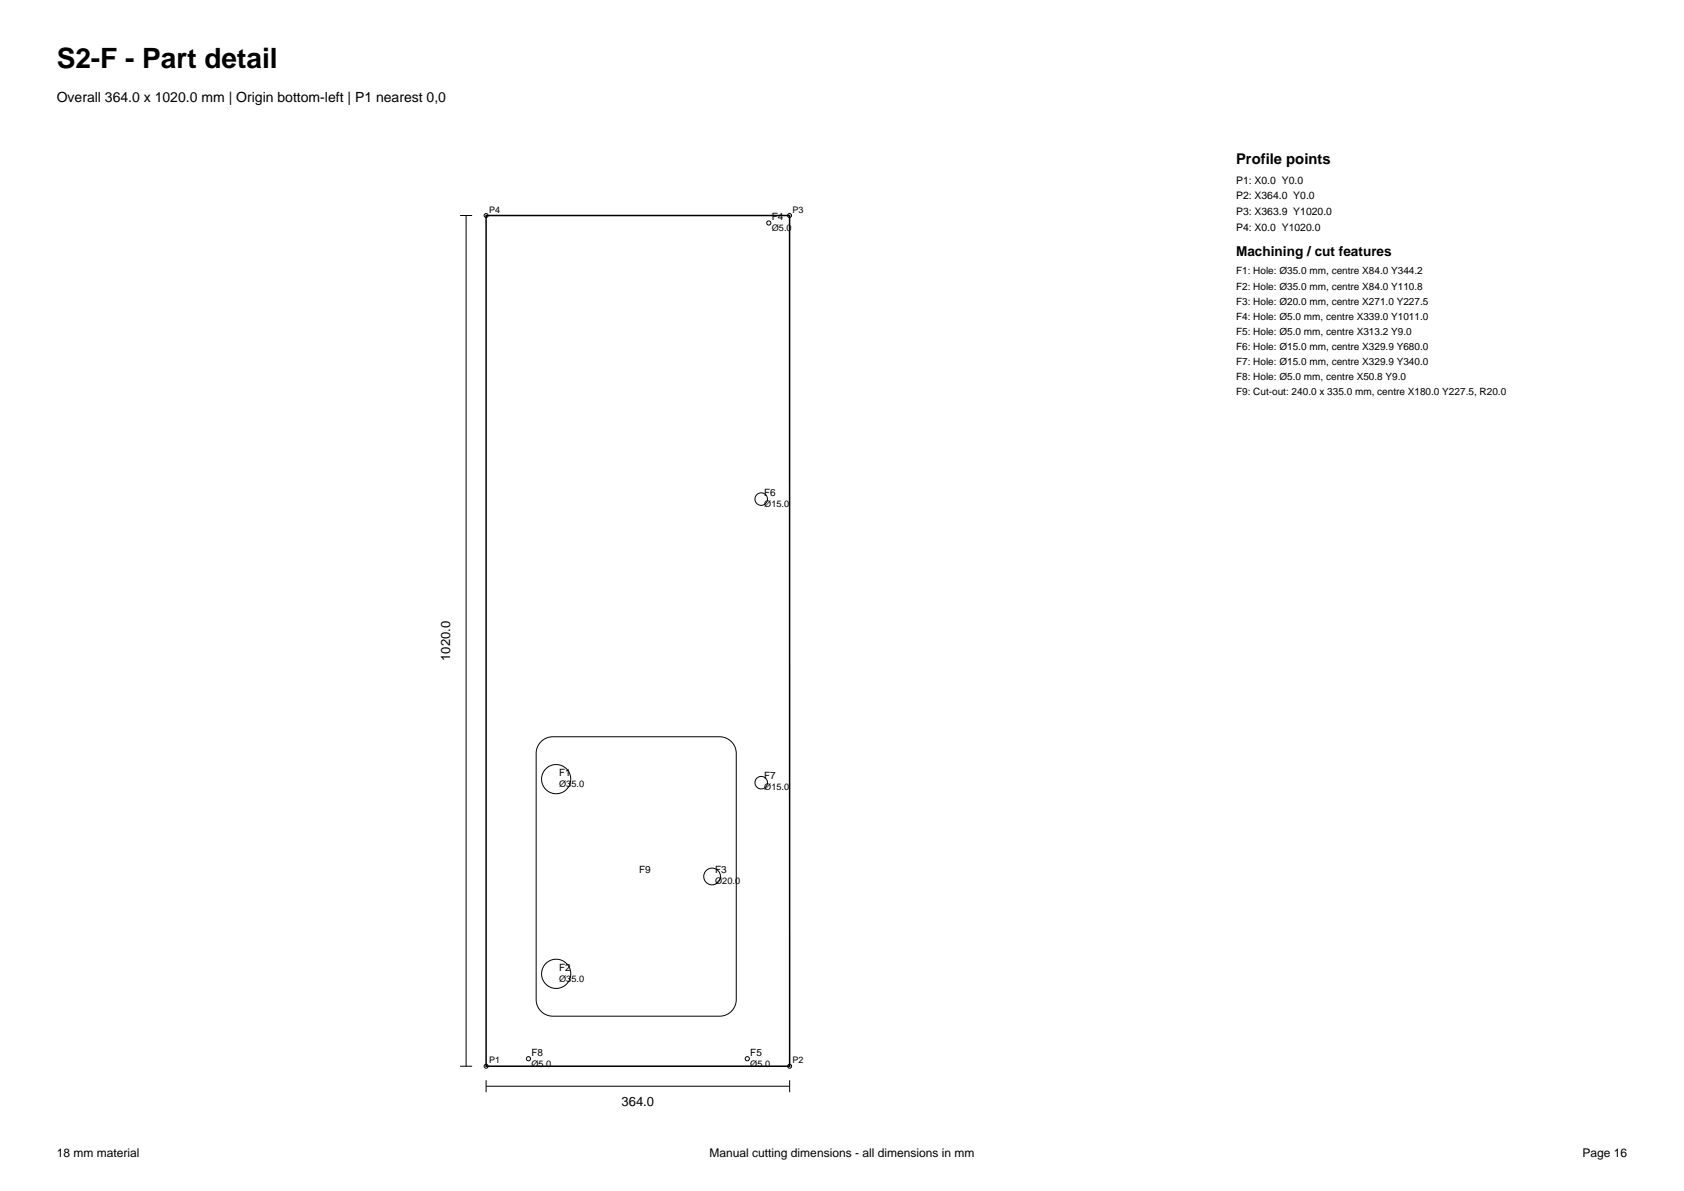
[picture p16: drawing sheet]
<svg xmlns="http://www.w3.org/2000/svg" width="297mm" height="210mm" viewBox="0 0 297 210" stroke-linecap="round" stroke-linejoin="round" font-family="sans-serif">
<defs><g id="words">
<text font-size="4.9" x="10" y="12">S2-F - Part detail</text>
<text font-size="2.6" x="218" y="29">Profile points</text>
<text font-size="2.5" x="10" y="18">Overall 364.0 x 1020.0 mm | Origin bottom-left | P1 nearest 0,0</text>
<text font-size="2.4" x="218" y="45.2">Machining / cut features</text>
<g font-size="2.3">
<text x="79.4" y="116.5" transform="rotate(-90 79.4 116.5)">1020.0</text>
<text x="109.6" y="195.1">364.0</text>
</g>
<g font-size="2.1">
<text x="10" y="204">18 mm material</text>
<text x="125.2" y="204">Manual cutting dimensions - all dimensions in mm</text>
<text x="279.1" y="204">Page 16</text>
</g>
<g font-size="1.8">
<text x="218" y="32.4">P1: X0.0 Y0.0</text>
<text x="218" y="35.1">P2: X364.0 Y0.0</text>
<text x="136.1" y="38.8">F4</text>
<text x="218" y="37.9">P3: X363.9 Y1020.0</text>
<text x="218" y="40.7">P4: X0.0 Y1020.0</text>
<text x="218" y="48.4">F1: Hole: Ø35.0 mm, centre X84.0 Y344.2</text>
<text x="218" y="51.1">F2: Hole: Ø35.0 mm, centre X84.0 Y110.8</text>
<text x="218" y="53.7">F3: Hole: Ø20.0 mm, centre X271.0 Y227.5</text>
<text x="218" y="56.3">F4: Hole: Ø5.0 mm, centre X339.0 Y1011.0</text>
<text x="218" y="59">F5: Hole: Ø5.0 mm, centre X313.2 Y9.0</text>
<text x="218" y="61.6">F6: Hole: Ø15.0 mm, centre X329.9 Y680.0</text>
<text x="218" y="64.3">F7: Hole: Ø15.0 mm, centre X329.9 Y340.0</text>
<text x="218" y="66.9">F8: Hole: Ø5.0 mm, centre X50.8 Y9.0</text>
<text x="218" y="69.6">F9: Cut-out: 240.0 x 335.0 mm, centre X180.0 Y227.5, R20.0</text>
<text x="134.8" y="87.4">F6</text>
<text x="98.6" y="136.8">F1</text>
<text x="134.8" y="137.4">F7</text>
<text x="112.7" y="154">F9</text>
<text x="126.1" y="154">F3</text>
<text x="98.6" y="171.1">F2</text>
<text x="93.7" y="186.1">F8</text>
<text x="132.3" y="186.1">F5</text>
</g>
<g font-size="1.6">
<text x="86.3" y="37.5">P4</text>
<text x="136.1" y="40.7">Ø5.0</text>
<text x="139.8" y="37.5">P3</text>
<text x="134.8" y="89.4">Ø15.0</text>
<text x="98.6" y="138.8">Ø35.0</text>
<text x="134.8" y="139.4">Ø15.0</text>
<text x="126.1" y="155.9">Ø20.0</text>
<text x="98.6" y="173.1">Ø35.0</text>
<text x="86.3" y="187.5">P1</text>
<text x="93.7" y="188.1">Ø5.0</text>
<text x="132.3" y="188.1">Ø5.0</text>
<text x="139.8" y="187.5">P2</text>
</g>
</g></defs>
<path d="M85.7 38h53.6v150h-53.6z" fill="none" stroke="#000" stroke-width=".26"/>
<g fill="none" stroke="#000" stroke-width=".18">
<path d="M81.1 38h2.2M82.2 38v150M95.4 130.8a2.94 2.94 0 0 1 2.1-.9h29.4a2.94 2.94 0 0 1 3 3v43.3a2.94 2.94 0 0 1-3 3h-29.4a2.94 2.94 0 0 1-2.9-3v-43.3a2.94 2.94 0 0 1 .8-2.1zM81.1 188h2.2M85.7 191.5h53.6M85.7 190.5v2.1M139.3 190.5v2.1"/>
<circle cx="85.7" cy="38" r=".35"/>
<circle cx="135.6" cy="39.3" r=".37"/>
<circle cx="139.3" cy="38" r=".35"/>
<circle cx="134.3" cy="88" r="1.1"/>
<circle cx="98.1" cy="137.4" r="2.57"/>
<circle cx="134.3" cy="138" r="1.1"/>
<circle cx="125.6" cy="154.5" r="1.47"/>
<circle cx="98.1" cy="171.7" r="2.57"/>
<circle cx="85.7" cy="188" r=".35"/>
<circle cx="93.2" cy="186.7" r=".37"/>
<circle cx="131.8" cy="186.7" r=".37"/>
<circle cx="139.3" cy="188" r=".35"/>
</g>
<use href="#words"/>
</svg>
